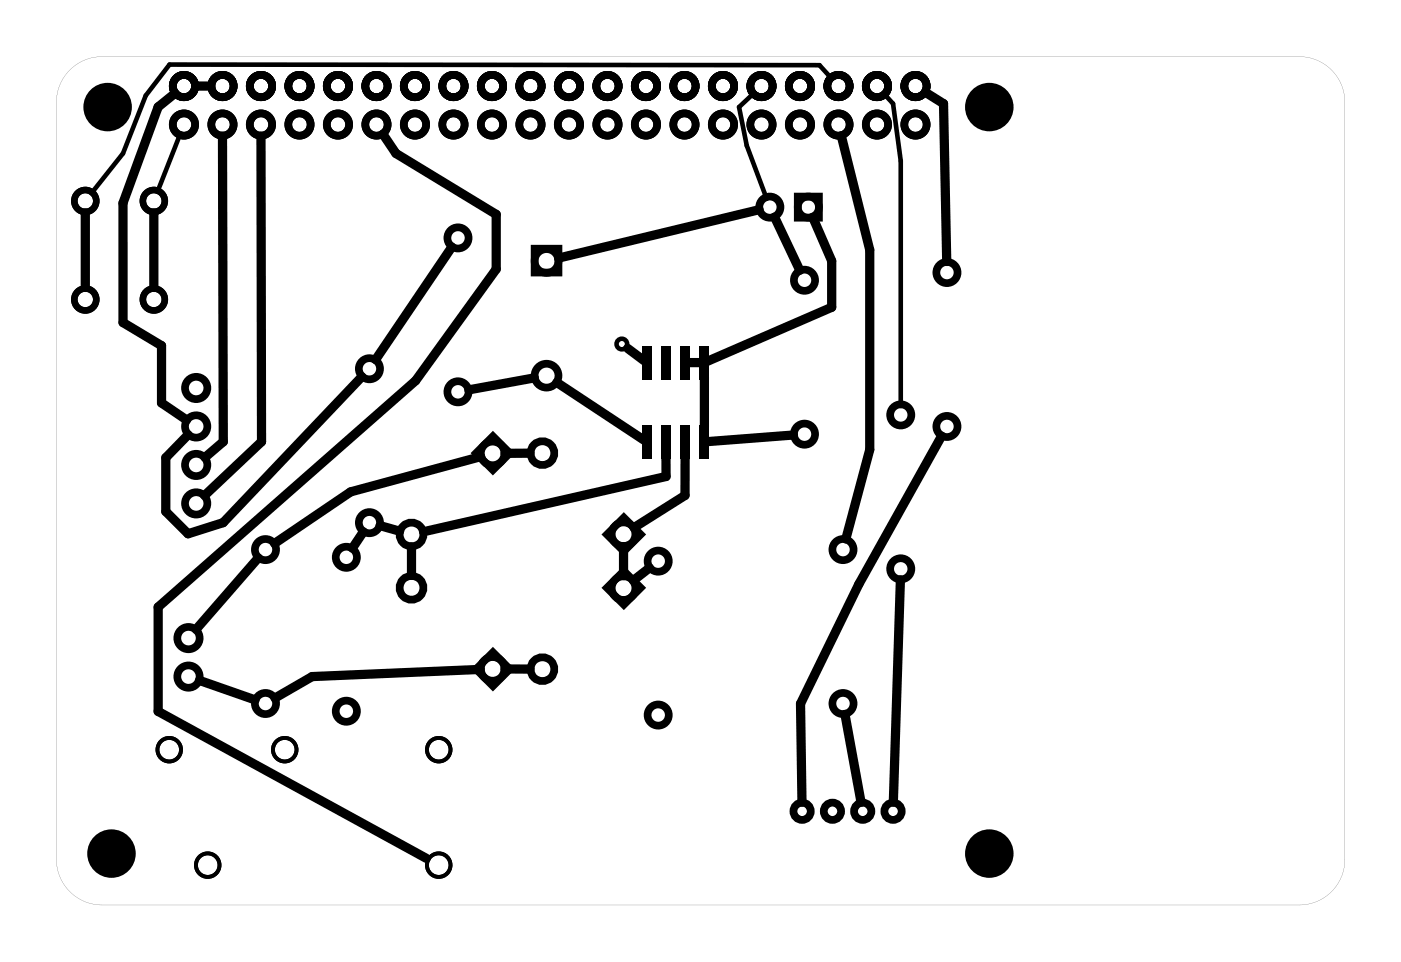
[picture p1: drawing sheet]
<svg xmlns="http://www.w3.org/2000/svg" width="92mm" height="63mm" viewBox="0 0 92 63" stroke-linecap="round" stroke-linejoin="round" font-family="sans-serif">
<g fill="#000">
<path d="M42.4 28.1h.6v2.2h-.6zM42.4 22.8h.6v2.2h-.6zM43.6 28.1h.6v2.2h-.6zM43.6 22.8h.6v2.2h-.6zM44.9 28.1h.6v2.2h-.6zM44.9 22.8h.6v2.2h-.6zM46.2 28.1h.6v2.2h-.6zM46.2 22.8h.6v2.2h-.6z"/>
<path d="M4.4 4.9l-.4 .5-.2 .7-.1 .6v50a3 3 0 0 0 3 3h79a3 3 0 0 0 3-3v-50a3 3 0 0 0-3-3h-79a2.99 2.99 0 0 0-2.3 1.2zM4.4 4.9a3 3 0 0 1 2.3-1.2h79a3 3 0 0 1 3 3v50a3 3 0 0 1-3 3h-79a3 3 0 0 1-3-3v-50l.1-.6 .2-.7z"/>
</g>
<g fill="#000">
<circle cx="7.1" cy="7.1" r="1.6"/>
<circle cx="65.3" cy="7.1" r="1.6"/>
<circle cx="7.4" cy="56.3" r="1.6"/>
<circle cx="65.3" cy="56.3" r="1.6"/>
</g>
<g fill="none" stroke="#000" stroke-width=".51">
<path d="M35.3 16.4h1.5v1.6h-1.5zM52.6 13h1.4v1.4h-1.4zM32.5 28.8l1.1 1.1-1.1 1.1-1.1-1.1zM41.2 34.2l1.1 1.1-1.1 1.1-1.2-1.1zM41.2 37.7l1.1 1.1-1.1 1.1-1.2-1.1zM32.5 43.1l1.1 1.1-1.1 1.1-1.1-1.1z"/>
<circle cx="12.1" cy="8.2" r=".74"/>
<circle cx="12.1" cy="5.7" r=".74"/>
<circle cx="14.7" cy="8.2" r=".74"/>
<circle cx="14.7" cy="5.7" r=".74"/>
<circle cx="17.2" cy="8.2" r=".74"/>
<circle cx="17.2" cy="5.7" r=".74"/>
<circle cx="19.8" cy="8.2" r=".74"/>
<circle cx="19.8" cy="5.7" r=".74"/>
<circle cx="22.3" cy="8.2" r=".74"/>
<circle cx="22.3" cy="5.7" r=".74"/>
<circle cx="24.8" cy="8.2" r=".74"/>
<circle cx="24.8" cy="5.7" r=".74"/>
<circle cx="27.4" cy="8.2" r=".74"/>
<circle cx="27.4" cy="5.7" r=".74"/>
<circle cx="29.9" cy="8.2" r=".74"/>
<circle cx="29.9" cy="5.7" r=".74"/>
<circle cx="30.2" cy="15.7" r=".7"/>
<circle cx="32.5" cy="8.2" r=".74"/>
<circle cx="32.5" cy="5.7" r=".74"/>
<circle cx="35" cy="8.2" r=".74"/>
<circle cx="35" cy="5.7" r=".74"/>
<circle cx="36.1" cy="17.2" r=".79"/>
<circle cx="37.5" cy="8.2" r=".74"/>
<circle cx="37.5" cy="5.7" r=".74"/>
<circle cx="40.1" cy="8.2" r=".74"/>
<circle cx="40.1" cy="5.7" r=".74"/>
<circle cx="42.6" cy="8.2" r=".74"/>
<circle cx="42.6" cy="5.7" r=".74"/>
<circle cx="45.2" cy="8.2" r=".74"/>
<circle cx="45.2" cy="5.7" r=".74"/>
<circle cx="47.7" cy="8.2" r=".74"/>
<circle cx="47.7" cy="5.7" r=".74"/>
<circle cx="50.2" cy="8.2" r=".74"/>
<circle cx="50.2" cy="5.7" r=".74"/>
<circle cx="50.8" cy="13.7" r=".7"/>
<circle cx="52.8" cy="8.2" r=".74"/>
<circle cx="52.8" cy="5.7" r=".74"/>
<circle cx="53.1" cy="18.5" r=".7"/>
<circle cx="53.3" cy="13.7" r=".7"/>
<circle cx="55.3" cy="8.2" r=".74"/>
<circle cx="55.3" cy="5.7" r=".74"/>
<circle cx="57.9" cy="8.2" r=".74"/>
<circle cx="57.9" cy="5.7" r=".74"/>
<circle cx="60.4" cy="8.2" r=".74"/>
<circle cx="60.4" cy="5.7" r=".74"/>
<circle cx="62.5" cy="18" r=".7"/>
<circle cx="12.9" cy="28.2" r=".74"/>
<circle cx="12.9" cy="25.6" r=".74"/>
<circle cx="12.9" cy="33.2" r=".74"/>
<circle cx="12.9" cy="30.7" r=".74"/>
<circle cx="17.5" cy="36.3" r=".7"/>
<circle cx="22.8" cy="36.8" r=".7"/>
<circle cx="24.4" cy="24.3" r=".7"/>
<circle cx="24.4" cy="34.5" r=".7"/>
<circle cx="27.1" cy="35.3" r=".79"/>
<circle cx="27.1" cy="38.8" r=".79"/>
<circle cx="30.2" cy="25.9" r=".7"/>
<circle cx="32.5" cy="29.9" r=".79"/>
<circle cx="35.8" cy="29.9" r=".79"/>
<circle cx="36.1" cy="24.8" r=".79"/>
<circle cx="41.1" cy="38.8" r=".79"/>
<circle cx="41.1" cy="35.3" r=".79"/>
<circle cx="43.4" cy="37" r=".7"/>
<circle cx="53.1" cy="28.7" r=".7"/>
<circle cx="55.6" cy="36.3" r=".7"/>
<circle cx="59.4" cy="27.4" r=".7"/>
<circle cx="59.4" cy="37.5" r=".7"/>
<circle cx="62.5" cy="28.2" r=".7"/>
<circle cx="12.4" cy="44.7" r=".74"/>
<circle cx="12.4" cy="42.1" r=".74"/>
<circle cx="17.5" cy="46.4" r=".7"/>
<circle cx="22.8" cy="46.9" r=".7"/>
<circle cx="32.5" cy="44.2" r=".79"/>
<circle cx="35.8" cy="44.2" r=".79"/>
<circle cx="43.4" cy="47.2" r=".7"/>
<circle cx="52.9" cy="53.6" r=".57"/>
<circle cx="54.9" cy="53.6" r=".57"/>
<circle cx="55.6" cy="46.4" r=".7"/>
<circle cx="56.9" cy="53.6" r=".57"/>
<circle cx="58.9" cy="53.6" r=".57"/>
</g>
<g fill="none" stroke="#000" stroke-width=".43">
<circle cx="5.6" cy="13.3" r=".72"/>
<circle cx="5.6" cy="19.8" r=".72"/>
<circle cx="10.1" cy="13.3" r=".72"/>
<circle cx="10.1" cy="19.8" r=".72"/>
</g>
<g fill="none" stroke="#000" stroke-width=".25">
<circle cx="11.2" cy="49.5" r=".78"/>
<circle cx="13.7" cy="57.1" r=".78"/>
<circle cx="18.8" cy="49.5" r=".78"/>
<circle cx="28.9" cy="57.1" r=".78"/>
<circle cx="28.9" cy="49.5" r=".78"/>
</g>
<g fill="none" stroke="#000" stroke-width=".3">
<path d="M11.9 8.8l-1.5 3.9M49.8 6.1l-1 1 .5 2.5 1.3 3.5M54.9 5.2l-.8-.9h-42.9l-1.6 2-1.5 3.8-2.1 2.7M58.3 6.1l.6 .7 .5 3.8v16.2"/>
<circle cx="41" cy="22.7" r=".35"/>
</g>
<g fill="none" stroke="#000" stroke-width=".61">
<path d="M5.6 14.1v4.9M10.1 14.1v4.9M11.5 6.2l-1.1 .9-2.3 6.3v7.9l2.6 1.5v3.8l1.6 1.1M12.9 5.7h1M14.7 9v20.2l-1.2 1M17.2 9l.1 20.2-3.8 3.5M25.3 8.9l.8 1.2 6.6 4.1v3.6l-5.3 7.3-17 15v6.9l17.7 9.7M29.8 16.3l-5 7.4M50.1 13.8l-13.3 3.2M51.1 14.3l1.7 3.5M53.6 14.3l1.3 2.9v3.1l-8.3 3.6M55.5 9l1.9 7.5v13.2l-1.6 5.9"/>
<path d="M61 6.1l1.2 .7 .3 10.5M17 36.8l-4.1 4.7M23.9 24.9l-9.2 9.6-2.3 .7-1.5-1.4v-3.6l1.5-1.5M24 35.1l-.7 1.1M25.1 34.7l1.3 .4M27.1 36.1v1.9M31.7 30.1l-8.6 2.4-5 3.4M35 29.9h-1.7M35.3 24.9l-4.4 .8M36.7 25.2l5.8 3.9M41.1 36.1v1.9M41.4 23l1.1 .8"/>
<path d="M42.8 37.5l-1 .8M43.9 30.1v1.4l-16 3.6M45.2 30.1v2.6l-3.4 2.1M45.4 23.9h.9M46.5 24.9v3.3M52.4 28.7l-5.8 .5M59.4 38.3l-.5 14.7M62.1 28.8l-5.4 9.8-3.9 7.9 .1 6.5M13.2 44.9l3.6 1.3M31.7 44.2l-11.1 .5-2.5 1.4M33.3 44.2h1.7M55.7 47.2l1.1 5.8"/>
</g>
</svg>
